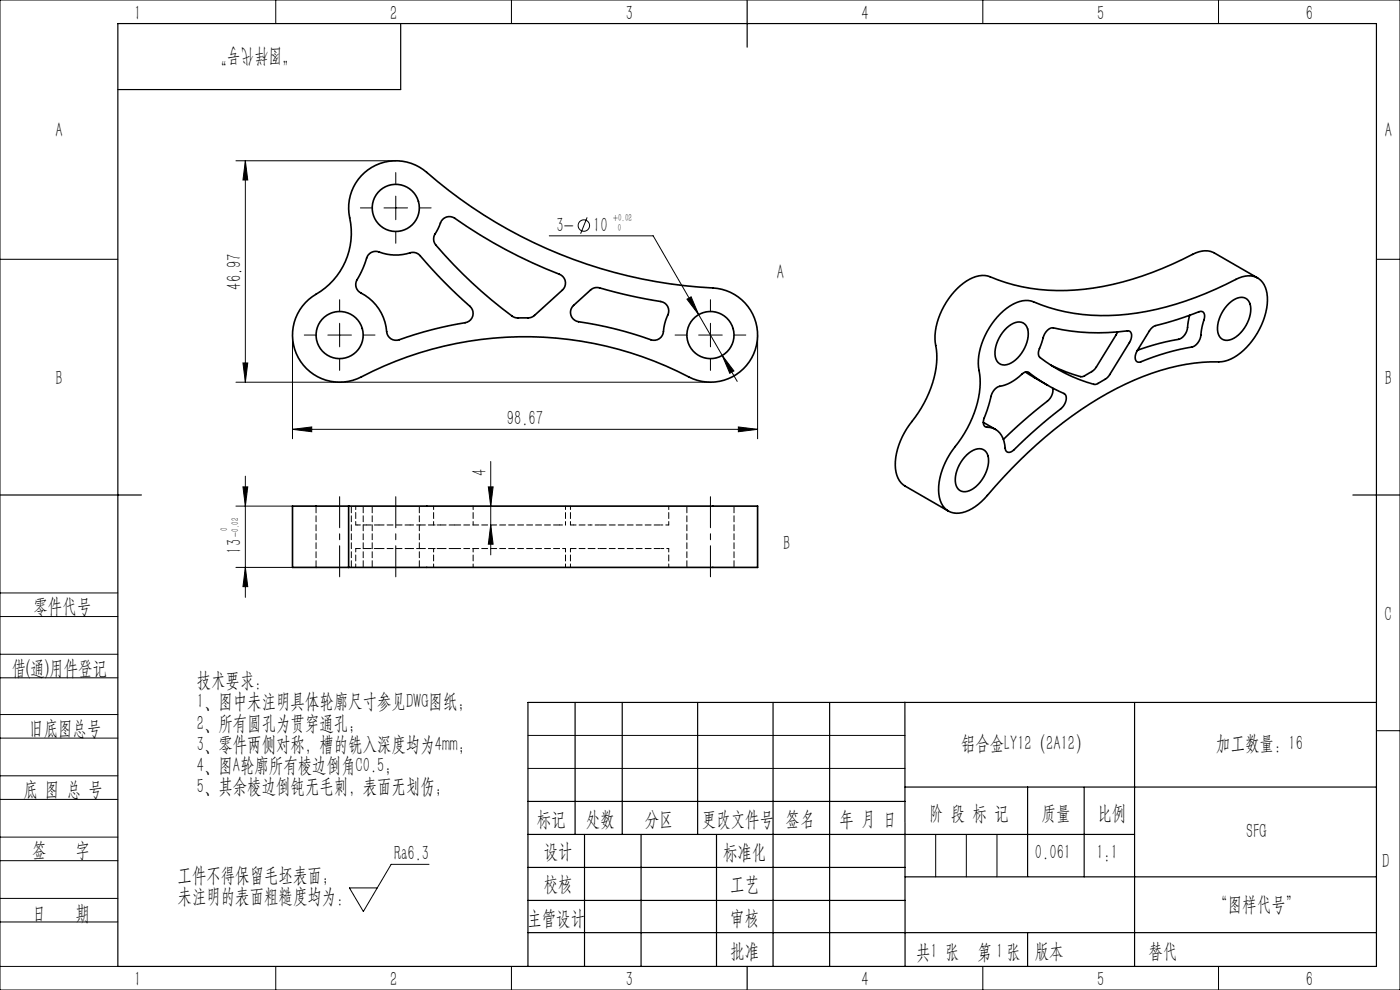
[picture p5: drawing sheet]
<svg xmlns="http://www.w3.org/2000/svg" width="297mm" height="210mm" viewBox="0 0 297 210" stroke-linecap="round" stroke-linejoin="round" font-family="sans-serif">
<defs><g id="words">
<g font-size="4.4">
<text x="28.5" y="4.1">1</text>
<text x="82.7" y="4.1">2</text>
<text x="132.7" y="4.1">3</text>
<text x="182.7" y="4.1">4</text>
<text x="232.7" y="4.1">5</text>
<text x="277" y="4.1">6</text>
<text x="62.8" y="10.7" transform="rotate(-180 62.8 10.7)">“图样代号”</text>
<text x="11.7" y="29.2">A</text>
<text x="293.8" y="29.1">A</text>
<text x="118.1" y="49.2">3-</text>
<text x="125.9" y="49.2">10</text>
<text x="164.8" y="59.3">A</text>
<text x="51.2" y="61.4" transform="rotate(-90 51.2 61.4)">46.97</text>
<text x="11.7" y="81.6">B</text>
<text x="293.8" y="81.6">B</text>
<text x="107.6" y="90.2">98.67</text>
<text x="103.2" y="101" transform="rotate(-90 103.2 101)">4</text>
<text x="51.2" y="117.4" transform="rotate(-90 51.2 117.4)">13</text>
<text x="166.1" y="116.6">B</text>
<text x="7.1" y="130.1">零件代号</text>
<text x="293.7" y="131.6">C</text>
<text x="2.5" y="143.2">借(通)用件登记</text>
<text x="41.7" y="145.8">技术要求：</text>
<text x="6.2" y="155.8">旧底图总号</text>
<text x="41.7" y="150.3">1、图中未注明具体轮廓尺寸参见DWG图纸；</text>
<text x="41.7" y="154.8">2、所有圆孔为贯穿通孔；</text>
<text x="41.7" y="159.3">3、零件两侧对称，槽的铣入深度均为4mm；</text>
<text x="203.9" y="159.1">铝合金LY12（2A12）</text>
<text x="258" y="159.1">加工数量：16</text>
<text x="41.7" y="163.8">4、图A轮廓所有棱边倒角C0.5；</text>
<text x="5" y="168.9">底 图 总 号</text>
<text x="41.7" y="168.3">5、其余棱边倒钝无毛刺，表面无划伤；</text>
<text x="197.1" y="173.8">阶 段 标 记</text>
<text x="221" y="173.8">质量</text>
<text x="232.8" y="173.8">比例</text>
<text x="113.9" y="175.2">标记</text>
<text x="124.3" y="175.2">处数</text>
<text x="136.8" y="175.2">分区</text>
<text x="148.9" y="175.2">更改文件号</text>
<text x="166.7" y="175.2">签名</text>
<text x="178.1" y="175.2">年 月 日</text>
<text x="264.5" y="177.8">SFG</text>
<text x="6.8" y="181.9">签</text>
<text x="16" y="181.9">字</text>
<text x="83.6" y="182.5">Ra6.3</text>
<text x="115.3" y="182.1">设计</text>
<text x="153.4" y="182.2">标准化</text>
<text x="219.6" y="182.1">0.061</text>
<text x="232.6" y="182.1">1:1</text>
<text x="293.2" y="184.2">D</text>
<text x="37.7" y="187.1">工件不得保留毛坯表面；</text>
<text x="37.7" y="191.6">未注明的表面粗糙度均为：</text>
<text x="115.3" y="189">校核</text>
<text x="154.9" y="189">工艺</text>
<text x="6.8" y="195.2">日</text>
<text x="16" y="195.2">期</text>
<text x="111.9" y="196.2">主管设计</text>
<text x="154.9" y="196.2">审核</text>
<text x="257.4" y="193.2">“图样代号”</text>
<text x="154.9" y="203.1">批准</text>
<text x="194.4" y="203.4">共 张</text>
<text x="197.4" y="203.1">1</text>
<text x="207.4" y="203.4">第 张</text>
<text x="211.3" y="203.1">1</text>
<text x="219.5" y="203.1">版本</text>
<text x="243.6" y="203.1">替代</text>
<text x="28.5" y="209.2">1</text>
<text x="82.7" y="209.1">2</text>
<text x="132.7" y="209.1">3</text>
<text x="182.7" y="209.1">4</text>
<text x="232.7" y="209.1">5</text>
<text x="277" y="209.1">6</text>
</g>
<g font-size="2.1">
<text x="130.1" y="46.8">+0.02</text>
<text x="131.1" y="49">0</text>
<text x="48.3" y="112.7" transform="rotate(-90 48.3 112.7)">0</text>
<text x="50.6" y="113.8" transform="rotate(-90 50.6 113.8)">-0.02</text>
</g>
</g></defs>
<g fill="none" stroke="#000" stroke-width=".21">
<path d="M0 0h297v210h-297zM58.5 0v5M108.5 0v5M208.5 0v5M258.5 0v5M50.1 34.1h33.9M52.1 34.1v47M52.1 34.1l.5 4.1h-1.1zM0 55h25M81.5 44.1h5M84 41.6v5M116.5 50h22.1l17.8 30.9"/>
<path d="M124.6 46.1l-1.4 3.5M292 55h5M51.5 77h1.1l-.5 4.1zM62.1 71.1v22M69.6 71.1h5M72.1 68.6v5M145.7 63.5l.9-.5 1.6 3.7zM148.2 71.1h5M150.7 68.6v5M153.2 75.4l2.5 3.3-.9 .5zM160.7 71.1v22M50.1 81.1h100.6"/>
<path d="M62.1 91.1l4-.5v1zM62.1 91.1h98.6M104.1 97.9v19.8M156.6 90.6l4.1 .5-4.1 .5zM50.1 107.4h12M51.5 103.3h1.1l-.5 4.1zM52.1 101v25.7M103.6 103.3h1l-.5 4.1zM104.1 111.4l.5 4h-1zM0 138.8h25M0 125.8h25M0 130.8h25"/>
<path d="M50.1 120.4h12M52.1 120.4l.5 4h-1.1zM0 143.8h25M0 156.6h25M0 151.6h25M112 156h80M292 155h5M0 169.6h25M0 164.6h25M0 177.6h25M112 163h80M198.5 177v9"/>
<path d="M205 177v9M211.5 177v9M0 182.6h25M0 190.6h25M0 195.6h25M91 183.3h-8l-5.9 10-3-5h5.9M0 205h25M58.5 205v5M108.5 205v5M208.5 205v5M258.5 205v5"/>
<circle cx="123.9" cy="47.8" r="1.21"/>
</g>
<path d="M84 39.1v-2.5M79 44.1h-2.5M84 49.1v2.5M89 44.1h2.5M67.1 71.1h-2.5M72.1 66.1v-2.5M72.1 76.1v2.5M77.1 71.1h2.5M145.7 71.1h-2.5M150.7 66.1v-2.5M150.7 76.1v2.5M155.7 71.1h2.5" fill="none" stroke="#000" stroke-width=".21" stroke-dasharray="30.5 1.3 1.3 1.3"/>
<path d="M72.1 105.4v17M84 105.4v17M150.7 105.4v17" fill="none" stroke="#000" stroke-width=".21" stroke-dasharray="30.5 1.3 1.3 1.3" stroke-dashoffset="23.9"/>
<g fill="none" stroke="#000" stroke-width=".25">
<path d="M25 5h267v200h-267zM85 5v14h-60M158.5 0v10M0 105h30M287 105h10M122 149v28M132 149v28M148 149v28M164 149v56M176 149v56M192 148.9v56.1M240.7 149v56"/>
<path d="M292 149h-180v56M112 177h128.7M112 170h80M124 177v28M136 177v28M152 177v28M192 166.9h100M218 166.9v19M230 167v19M112 197.8h180M112 184h80M112 191h80"/>
<path d="M192 186h100M218 197.8v7.2M158.5 205v5"/>
</g>
<g fill="#000">
<path d="M52.1 34.1l.5 4.1h-1.1zM51.5 77h1.1l-.5 4.1z"/>
<path d="M153.2 75.4l1.6 3.8 .9-.5zM145.7 63.5l2.5 3.2-1.6-3.7z"/>
<path d="M62.1 91.1l4-.5v1zM156.6 90.6l4.1 .5-4.1 .5z"/>
<path d="M104.1 111.4l.5 4h-1zM103.6 103.3h1l-.5 4.1z"/>
<path d="M52.1 120.4l.5 4h-1.1zM51.5 103.3h1.1l-.5 4.1z"/>
</g>
<g fill="none" stroke="#000" stroke-width=".35">
<path d="M76.6 37.3a10 10 0 0 1 13.9-.7 100.4 100.4 0 0 0 61.7 24.6 10 10 0 0 1 8 13 10 10 0 0 1-14.1 5.7 75.2 75.2 0 0 0-70.3 .4 10 10 0 0 1-12.7-4.8 10 10 0 0 1 3.9-13.1 15.2 15.2 0 0 0 7-17.1 10 10 0 0 1 2.6-8zM78.2 54a2.3 2.3 0 0 1 3-.3 11.1 11.1 0 0 0 6.4-.2l.8 .2 .5 .3a115.9 115.9 0 0 0 11.1 11.3 2 2 0 0 1-1.3 3.2 85.4 85.4 0 0 0-14.5 3.7 2 2 0 0 1-2.2-1.9 10.2 10.2 0 0 0-5.8-8.4 2.15 2.15 0 0 1-.1-3.1zM93.9 46.5a2 2 0 0 1 2.6-.2 107.5 107.5 0 0 0 22.6 12.1 2 2 0 0 1 .2 3.1l-6.1 5.5a7.1 7.1 0 0 1-3.7 .4l-.4-.1a87.8 87.8 0 0 1-17-15.9 2.63 2.63 0 0 1 .7-2.6zM266.8 59l-9.2-5.3a4.8 4.8 0 0 0-4.6 .3 61.1 61.1 0 0 1-28.8 7.6 38.3 38.3 0 0 1-14.7-3.1 7.4 7.4 0 0 0-6.5 2.7 15.2 15.2 0 0 0-4.6 11.4 19.4 19.4 0 0 1-2.9 13.9l-.7 1a22.2 22.2 0 0 0-4.4 7.8 7.7 7.7 0 0 0 .8 7.1l.8 .7 9.2 5.3M121.7 64.8l3.6-3.3a2 2 0 0 1 1.9-.4 117.6 117.6 0 0 0 13.4 3 2.08 2.08 0 0 1 .9 3.1l-.6 2.2a2.36 2.36 0 0 1-1.9 2.8h-.5a89.8 89.8 0 0 0-16.2-4.1 2 2 0 0 1-.6-3.3zM212.2 66.5a7.4 7.4 0 0 1 6.5-2.7 41.6 41.6 0 0 0 26.6 1.8 73.9 73.9 0 0 0 17.5-6.6 4 4 0 0 1 6 3.2 15.1 15.1 0 0 1-6.3 13.2l-2 1a8.4 8.4 0 0 1-3.7 .4 51.3 51.3 0 0 0-25.6 8.9 100.3 100.3 0 0 0-22.4 20.1 7.9 7.9 0 0 1-6.5 3 4.4 4.4 0 0 1-3.2-4.8 16.1 16.1 0 0 1 4.3-10.2 21.6 21.6 0 0 0 4.4-14.3 14 14 0 0 1 3.8-12.3zM213.5 69.6a3 3 0 0 1 3.9-.9 4.4 4.4 0 0 1 0 5 6 6 0 0 1-4.2 3.7 2.02 2.02 0 0 1-2.1-2.2 7.7 7.7 0 0 1 2.4-5.6zM217.5 78.9l4.8 2.8M222.2 70.1a1.47 1.47 0 0 1 1.3-.6 45.3 45.3 0 0 0 15.9 .7 1.18 1.18 0 0 1 .6 1.6l-4.6 7.7a6.8 6.8 0 0 1-3.2 2 30.6 30.6 0 0 1-11.8-6 4.1 4.1 0 0 1 .6-2.7 6.3 6.3 0 0 1 1.2-2.7zM237.1 70.4l-4.5 7.4a6.8 6.8 0 0 1-3.3 2.1l-3.2-1-3.2-1.5M244.3 69.6l.9-.5a77.1 77.1 0 0 0 9.5-3.1 .95 .95 0 0 1 .8 1.4l-.5 2.1a6.1 6.1 0 0 1-1.2 3.6 2.98 2.98 0 0 1-2.3 .7 56.2 56.2 0 0 0-9.8 3 .92 .92 0 0 1-.9-1.2l.5-1.2zM252.4 66.9l-.3 1a6.1 6.1 0 0 1-1.1 3.5 2.98 2.98 0 0 1-2.3 .8l-4 1-3.4 1.1"/>
<path d="M260.7 64.4a3 3 0 0 1 3.9-.9 4.4 4.4 0 0 1 0 5 6 6 0 0 1-4.2 3.7 2.02 2.02 0 0 1-2.1-2.2 7.7 7.7 0 0 1 2.4-5.6zM205.1 96.5a3 3 0 0 1 3.8-.9 4.4 4.4 0 0 1 .1 5 6 6 0 0 1-4.3 3.7 2.02 2.02 0 0 1-2-2.2 7.7 7.7 0 0 1 2.4-5.6zM208.6 89.6l2.6 1.5M211.2 82.4l.3-.2a11 11 0 0 0 5.7-3.1l.4-.2h.5a38.8 38.8 0 0 0 7.8 4.7 2.45 2.45 0 0 1-.9 3.1 111 111 0 0 0-10.2 9 .89 .89 0 0 1-1 .2 .89 .89 0 0 1-.6-.8 4.3 4.3 0 0 0-3.2-4.4 1.19 1.19 0 0 1-1.2-.4l-.2-.6 .1-.7 .9-2.6a9.4 9.4 0 0 1 1.4-3.7zM223.3 82.3a2.86 2.86 0 0 1-1.1 2.8 102.6 102.6 0 0 0-9.3 8.1M74 107.4h86.7v13h-86.7M74 107.4h-11.9v13h11.9M74 107.4v13"/>
<circle cx="84" cy="44.1" r="5"/>
<circle cx="72.1" cy="71.1" r="5"/>
<circle cx="150.7" cy="71.1" r="5"/>
</g>
<path d="M93.4 111.4h3.1M96.5 116.4h-3.1" fill="none" stroke="#000" stroke-width=".21" stroke-dasharray="1.3 .6" stroke-dashoffset=".1"/>
<path d="M75.5 111.4h.3M75.8 116.4h-.3M92 111.4h.3M92.3 116.4h-.3M118.7 111.4h-22.2M118.7 116.4h-22.2" fill="none" stroke="#000" stroke-width=".21" stroke-dasharray="1.3 .6"/>
<path d="M77.8 111.4h-2M77.8 116.4h-2M93.4 111.4h-1.1M93.4 116.4h-1.1M118.7 111.4h1.3M120 116.4h-1.3" fill="none" stroke="#000" stroke-width=".21" stroke-dasharray="1.3 .6" stroke-dashoffset=".6"/>
<path d="M77.8 111.4h2.6M80.4 116.4h-2.6M121 111.4h.7M121.7 116.4h-.7" fill="none" stroke="#000" stroke-width=".21" stroke-dasharray="1.3 .6" stroke-dashoffset=".3"/>
<path d="M87 111.4h-6.6M87 116.4h-6.6M92 111.4h-2.9M92 116.4h-2.9" fill="none" stroke="#000" stroke-width=".21" stroke-dasharray="1.3 .6" stroke-dashoffset=".2"/>
<g fill="none" stroke="#000" stroke-width=".21" stroke-dasharray="1.3 .6" stroke-dashoffset=".5">
<path d="M75.5 107.4v4M75.5 116.4v4M87 111.4h2.1M89.1 116.4h-2.1M92 107.4v4M92 116.4v4M100.4 111.4v-4M120 111.4v-4M121 107.4v4M121 116.4v4M141.9 111.4v-4M100.4 120.4v-4"/>
<path d="M120 120.4v-4M141.9 120.4v-4"/>
</g>
<path d="M125.3 111.4h1.9M127.2 116.4h-1.9" fill="none" stroke="#000" stroke-width=".21" stroke-dasharray="1.3 .6" stroke-dashoffset="1"/>
<path d="M67.1 107.4v13M79 107.4v13M140.2 111.4h-13M140.2 116.4h-13M145.7 107.4v13M74.5 120.4v-13M77.1 120.4v-13M89 120.4v-13M155.7 120.4v-13" fill="none" stroke="#000" stroke-width=".21" stroke-dasharray="1.3 .6" stroke-dashoffset="-.1"/>
<path d="M121.7 111.4h3.6M121.7 116.4h3.6" fill="none" stroke="#000" stroke-width=".21" stroke-dasharray="1.3 .6" stroke-dashoffset=".7"/>
<path d="M140.2 111.4h1.7M141.9 116.4h-1.7" fill="none" stroke="#000" stroke-width=".21" stroke-dasharray="1.3 .6" stroke-dashoffset=".8"/>
<use href="#words"/>
</svg>
